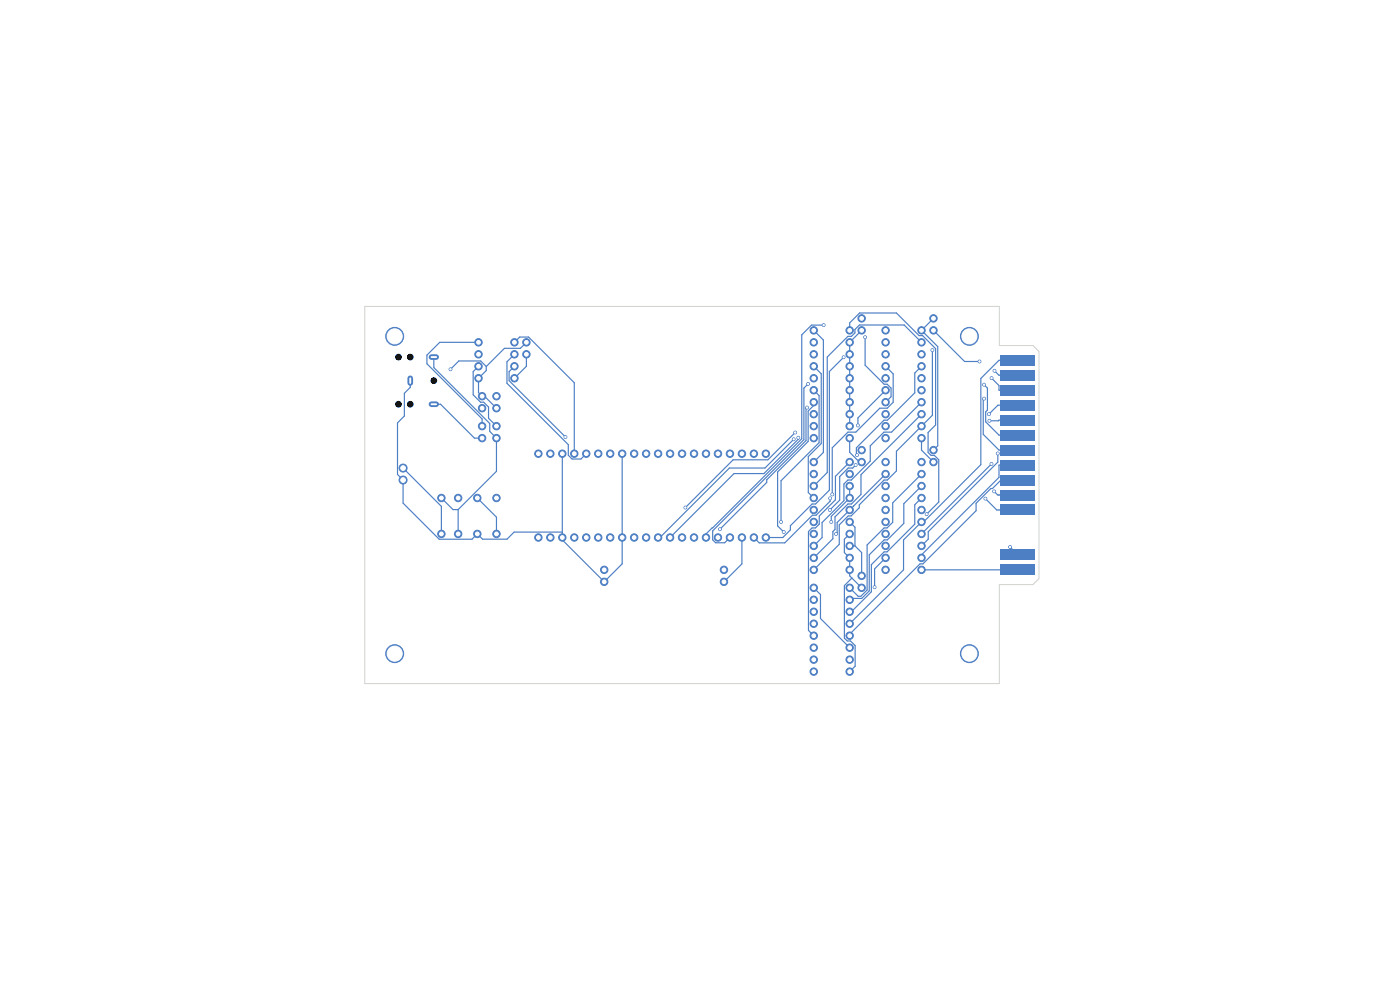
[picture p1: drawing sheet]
<svg xmlns="http://www.w3.org/2000/svg" width="297mm" height="210mm" viewBox="0 0 297 210" stroke-linecap="round" stroke-linejoin="round" font-family="sans-serif">
<g fill="#4d7fc4">
<path d="M212.3 119.8h7.3v2.2h-7.3z"/>
<path d="M212.3 116.6h7.3v2.2h-7.3z"/>
<path d="M212.3 107.1h7.3v2.2h-7.3z"/>
<path d="M212.3 103.9h7.3v2.2h-7.3z"/>
<path d="M212.3 100.7h7.3v2.2h-7.3z"/>
<path d="M212.3 97.6h7.3v2.2h-7.3z"/>
<path d="M212.3 94.4h7.3v2.2h-7.3z"/>
<path d="M212.3 91.2h7.3v2.2h-7.3z"/>
<path d="M212.3 88h7.3v2.2h-7.3z"/>
<path d="M212.3 84.9h7.3v2.2h-7.3z"/>
<path d="M212.3 81.7h7.3v2.2h-7.3z"/>
<path d="M212.3 78.5h7.3v2.2h-7.3z"/>
<path d="M212.3 75.3h7.3v2.2h-7.3z"/>
</g>
<g fill="#4d7fc4" stroke="#4d7fc4" stroke-width=".21">
<circle cx="195.5" cy="70.1" r=".79"/>
<circle cx="187.9" cy="70.1" r=".79"/>
<circle cx="195.5" cy="72.6" r=".79"/>
<circle cx="187.9" cy="72.6" r=".79"/>
<circle cx="195.5" cy="75.2" r=".79"/>
<circle cx="187.9" cy="75.2" r=".79"/>
<circle cx="195.5" cy="77.7" r=".79"/>
<circle cx="187.9" cy="77.7" r=".79"/>
<circle cx="195.5" cy="80.2" r=".79"/>
<circle cx="187.9" cy="80.2" r=".79"/>
<circle cx="195.5" cy="82.8" r=".79"/>
<circle cx="187.9" cy="82.8" r=".79"/>
<circle cx="195.5" cy="85.3" r=".79"/>
<circle cx="187.9" cy="85.3" r=".79"/>
<circle cx="195.5" cy="87.9" r=".79"/>
<circle cx="187.9" cy="87.9" r=".79"/>
<circle cx="195.5" cy="90.4" r=".79"/>
<circle cx="187.9" cy="90.4" r=".79"/>
<circle cx="195.5" cy="92.9" r=".79"/>
<circle cx="187.9" cy="92.9" r=".79"/>
<circle cx="195.5" cy="98" r=".79"/>
<circle cx="187.9" cy="98" r=".79"/>
<circle cx="195.5" cy="100.6" r=".79"/>
<circle cx="187.9" cy="100.6" r=".79"/>
<circle cx="195.5" cy="103.1" r=".79"/>
<circle cx="187.9" cy="103.1" r=".79"/>
<circle cx="195.5" cy="105.6" r=".79"/>
<circle cx="187.9" cy="105.6" r=".79"/>
<circle cx="195.5" cy="108.2" r=".79"/>
<circle cx="187.9" cy="108.2" r=".79"/>
<circle cx="195.5" cy="110.7" r=".79"/>
<circle cx="187.9" cy="110.7" r=".79"/>
<circle cx="195.5" cy="113.3" r=".79"/>
<circle cx="187.9" cy="113.3" r=".79"/>
<circle cx="195.5" cy="115.8" r=".79"/>
<circle cx="187.9" cy="115.8" r=".79"/>
<circle cx="195.5" cy="118.3" r=".79"/>
<circle cx="187.9" cy="118.3" r=".79"/>
<circle cx="195.5" cy="120.9" r=".79"/>
<circle cx="187.9" cy="120.9" r=".79"/>
<circle cx="180.3" cy="70.1" r=".79"/>
<circle cx="172.6" cy="70.1" r=".79"/>
<circle cx="180.3" cy="72.6" r=".79"/>
<circle cx="172.6" cy="72.6" r=".79"/>
<circle cx="180.3" cy="75.2" r=".79"/>
<circle cx="172.6" cy="75.2" r=".79"/>
<circle cx="180.3" cy="77.7" r=".79"/>
<circle cx="172.6" cy="77.7" r=".79"/>
<circle cx="180.3" cy="80.2" r=".79"/>
<circle cx="172.6" cy="80.2" r=".79"/>
<circle cx="180.3" cy="82.8" r=".79"/>
<circle cx="172.6" cy="82.8" r=".79"/>
<circle cx="180.3" cy="85.3" r=".79"/>
<circle cx="172.6" cy="85.3" r=".79"/>
<circle cx="180.3" cy="87.9" r=".79"/>
<circle cx="172.6" cy="87.9" r=".79"/>
<circle cx="180.3" cy="90.4" r=".79"/>
<circle cx="172.6" cy="90.4" r=".79"/>
<circle cx="180.3" cy="92.9" r=".79"/>
<circle cx="172.6" cy="92.9" r=".79"/>
<circle cx="180.3" cy="98" r=".79"/>
<circle cx="172.6" cy="98" r=".79"/>
<circle cx="180.3" cy="100.6" r=".79"/>
<circle cx="172.6" cy="100.6" r=".79"/>
<circle cx="180.3" cy="103.1" r=".79"/>
<circle cx="172.6" cy="103.1" r=".79"/>
<circle cx="180.3" cy="105.6" r=".79"/>
<circle cx="172.6" cy="105.6" r=".79"/>
<circle cx="180.3" cy="108.2" r=".79"/>
<circle cx="172.6" cy="108.2" r=".79"/>
<circle cx="180.3" cy="110.7" r=".79"/>
<circle cx="172.6" cy="110.7" r=".79"/>
<circle cx="180.3" cy="113.3" r=".79"/>
<circle cx="172.6" cy="113.3" r=".79"/>
<circle cx="180.3" cy="115.8" r=".79"/>
<circle cx="172.6" cy="115.8" r=".79"/>
<circle cx="180.3" cy="118.3" r=".79"/>
<circle cx="172.6" cy="118.3" r=".79"/>
<circle cx="180.3" cy="120.9" r=".79"/>
<circle cx="172.6" cy="120.9" r=".79"/>
<circle cx="180.3" cy="124.7" r=".79"/>
<circle cx="172.6" cy="124.7" r=".79"/>
<circle cx="180.3" cy="127.2" r=".79"/>
<circle cx="172.6" cy="127.2" r=".79"/>
<circle cx="180.3" cy="129.8" r=".79"/>
<circle cx="172.6" cy="129.8" r=".79"/>
<circle cx="180.3" cy="132.3" r=".79"/>
<circle cx="172.6" cy="132.3" r=".79"/>
<circle cx="180.3" cy="134.8" r=".79"/>
<circle cx="172.6" cy="134.8" r=".79"/>
<circle cx="180.3" cy="137.4" r=".79"/>
<circle cx="172.6" cy="137.4" r=".79"/>
<circle cx="180.3" cy="139.9" r=".79"/>
<circle cx="172.6" cy="139.9" r=".79"/>
<circle cx="180.3" cy="142.5" r=".79"/>
<circle cx="172.6" cy="142.5" r=".79"/>
<circle cx="109.1" cy="72.6" r=".79"/>
<circle cx="101.5" cy="72.6" r=".79"/>
<circle cx="109.1" cy="75.2" r=".79"/>
<circle cx="101.5" cy="75.2" r=".79"/>
<circle cx="109.1" cy="77.7" r=".79"/>
<circle cx="101.5" cy="77.7" r=".79"/>
<circle cx="109.1" cy="80.2" r=".79"/>
<circle cx="101.5" cy="80.2" r=".79"/>
<circle cx="162.5" cy="114" r=".79"/>
<circle cx="162.5" cy="96.2" r=".79"/>
<circle cx="159.9" cy="114" r=".79"/>
<circle cx="159.9" cy="96.2" r=".79"/>
<circle cx="157.4" cy="114" r=".79"/>
<circle cx="157.4" cy="96.2" r=".79"/>
<circle cx="154.9" cy="114" r=".79"/>
<circle cx="154.9" cy="96.2" r=".79"/>
<circle cx="152.3" cy="114" r=".79"/>
<circle cx="152.3" cy="96.2" r=".79"/>
<circle cx="149.8" cy="114" r=".79"/>
<circle cx="149.8" cy="96.2" r=".79"/>
<circle cx="147.2" cy="114" r=".79"/>
<circle cx="147.2" cy="96.2" r=".79"/>
<circle cx="144.7" cy="114" r=".79"/>
<circle cx="144.7" cy="96.2" r=".79"/>
<circle cx="142.2" cy="114" r=".79"/>
<circle cx="142.2" cy="96.2" r=".79"/>
<circle cx="139.6" cy="114" r=".79"/>
<circle cx="139.6" cy="96.2" r=".79"/>
<circle cx="137.1" cy="114" r=".79"/>
<circle cx="137.1" cy="96.2" r=".79"/>
<circle cx="134.5" cy="114" r=".79"/>
<circle cx="134.5" cy="96.2" r=".79"/>
<circle cx="132" cy="114" r=".79"/>
<circle cx="132" cy="96.2" r=".79"/>
<circle cx="129.5" cy="114" r=".79"/>
<circle cx="129.5" cy="96.2" r=".79"/>
<circle cx="126.9" cy="114" r=".79"/>
<circle cx="126.9" cy="96.2" r=".79"/>
<circle cx="124.4" cy="114" r=".79"/>
<circle cx="124.4" cy="96.2" r=".79"/>
<circle cx="121.8" cy="114" r=".79"/>
<circle cx="121.8" cy="96.2" r=".79"/>
<circle cx="119.3" cy="114" r=".79"/>
<circle cx="119.3" cy="96.2" r=".79"/>
<circle cx="116.8" cy="114" r=".79"/>
<circle cx="116.8" cy="96.2" r=".79"/>
<circle cx="114.2" cy="114" r=".79"/>
<circle cx="114.2" cy="96.2" r=".79"/>
<circle cx="105.3" cy="84" r=".79"/>
<circle cx="105.3" cy="86.6" r=".79"/>
<circle cx="102.3" cy="84" r=".79"/>
<circle cx="102.3" cy="86.6" r=".79"/>
<circle cx="105.3" cy="90.4" r=".79"/>
<circle cx="105.3" cy="92.9" r=".79"/>
<circle cx="102.3" cy="90.4" r=".79"/>
<circle cx="102.3" cy="92.9" r=".79"/>
<circle cx="105.3" cy="105.6" r=".79"/>
<circle cx="105.3" cy="113.3" r=".79"/>
<circle cx="101.3" cy="105.6" r=".79"/>
<circle cx="101.3" cy="113.3" r=".79"/>
<circle cx="97.2" cy="105.6" r=".79"/>
<circle cx="97.2" cy="113.3" r=".79"/>
<circle cx="93.6" cy="105.6" r=".79"/>
<circle cx="93.6" cy="113.3" r=".79"/>
<circle cx="85.5" cy="99.3" r=".85"/>
<circle cx="85.5" cy="101.8" r=".85"/>
<circle cx="198" cy="67.5" r=".79"/>
<circle cx="198" cy="70.1" r=".79"/>
<circle cx="198" cy="95.5" r=".79"/>
<circle cx="198" cy="98" r=".79"/>
<circle cx="182.8" cy="67.5" r=".79"/>
<circle cx="182.8" cy="70.1" r=".79"/>
<circle cx="182.8" cy="95.5" r=".79"/>
<circle cx="182.8" cy="98" r=".79"/>
<circle cx="182.8" cy="122.1" r=".79"/>
<circle cx="182.8" cy="124.7" r=".79"/>
<circle cx="111.7" cy="72.6" r=".79"/>
<circle cx="111.7" cy="75.2" r=".79"/>
<circle cx="153.6" cy="120.9" r=".79"/>
<circle cx="153.6" cy="123.4" r=".79"/>
<circle cx="128.2" cy="120.9" r=".79"/>
<circle cx="128.2" cy="123.4" r=".79"/>
<circle cx="205.7" cy="71.4" r="1.9"/>
<circle cx="205.7" cy="138.7" r="1.9"/>
<circle cx="83.7" cy="71.4" r="1.9"/>
<circle cx="83.7" cy="138.7" r="1.9"/>
<circle cx="209.9" cy="89.3" r=".3"/>
<circle cx="177.4" cy="113.3" r=".3"/>
<circle cx="207.8" cy="76.7" r=".3"/>
<circle cx="176.4" cy="110.7" r=".3"/>
<circle cx="211" cy="78.7" r=".3"/>
<circle cx="210.4" cy="80.2" r=".3"/>
<circle cx="181.8" cy="96.6" r=".3"/>
<circle cx="181.5" cy="98.7" r=".3"/>
<circle cx="176" cy="108.2" r=".3"/>
<circle cx="208.8" cy="81.6" r=".3"/>
<circle cx="208.8" cy="84.6" r=".3"/>
<circle cx="165.7" cy="110.7" r=".3"/>
<circle cx="166.3" cy="112.9" r=".3"/>
<circle cx="209.8" cy="87.9" r=".3"/>
<circle cx="197.8" cy="74.3" r=".3"/>
<circle cx="210.9" cy="104.2" r=".3"/>
<circle cx="209" cy="105.8" r=".3"/>
<circle cx="210.3" cy="98.4" r=".3"/>
<circle cx="196.6" cy="109.1" r=".3"/>
<circle cx="214.3" cy="116" r=".3"/>
<circle cx="211.7" cy="96.2" r=".3"/>
<circle cx="179" cy="75.8" r=".3"/>
<circle cx="176.6" cy="104.9" r=".3"/>
<circle cx="176.1" cy="105.7" r=".3"/>
<circle cx="171.4" cy="81.4" r=".3"/>
<circle cx="182" cy="90.2" r=".3"/>
<circle cx="168.7" cy="91.8" r=".3"/>
<circle cx="145.4" cy="107.7" r=".3"/>
<circle cx="183.5" cy="71.5" r=".3"/>
<circle cx="174.7" cy="69" r=".3"/>
<circle cx="171.2" cy="86.5" r=".3"/>
<circle cx="152.7" cy="112.3" r=".3"/>
<circle cx="169.4" cy="92.9" r=".3"/>
<circle cx="168.4" cy="93.2" r=".3"/>
<circle cx="185.5" cy="124.6" r=".3"/>
<circle cx="120" cy="92.7" r=".3"/>
<circle cx="95.6" cy="78.3" r=".3"/>
</g>
<path d="M91.5 75.7h1M87 80.2v1M91.5 85.7h1" fill="none" stroke="#4d7fc4" stroke-width="1.2"/>
<g fill="none" stroke="#4d7fc4" stroke-width=".25">
<path d="M92 75.7v2.3l11.9 11.8v1.7l1.4 1.4v7.1l-8.1 8.1M101.5 77.7l-1.1 1.1v5l1.5 1.5h.7l1 1v2.4l1.7 1.7M101.5 72.6h-8.2l-2.7 2.7v1.9l11.7 11.7v1.5M103.2 77.7v.9l-1.7 1.6v3.1l.8 .8h.5l2.5 2.5M103.2 77.7l-1.2-1.1h-4.7l-1.7 1.7M109.1 72.6l1.2-1.1h1.8l9.7 9.7v15M109.1 75.2l-1.6 1.5v4.6l13.1 13v2.3l.8 .8h1.8l1.2-1.2M109.1 77.7l-1.1 1.1v2l12 11.9M111.7 75.2v2.5l-2.6 2.5M111.7 72.6l-1.3 1.3h-3.4l-3.8 3.8M172.6 70.1l2.1 2v23.9l-2.1 2M172.6 77.7l1.6 1.6v14.8l-2.7 2.7v7.7l1.1 1.1"/>
<path d="M174.7 69h-2.5l-2.1 2v22.1l-20.3 20.2v.7M179 75.8l-3.1 3v25.2l-2.9 2.9h-.7l-4.6 4.6v.9l-1.6 1.6h-3.6M180.3 70.1v-1.6l2.1-2.1h7.8l4.8 4.8h.7l2.8 2.8v16.1l-1.6 1.6v4.3l.6 .6h.7l1 .9v9l-2.6 2.6M182.8 70.1l-2.5 2.5v17.8M183.5 71.5v6l4.1 4h.6l.8 .8v1.9l-1.1 1.1M187.9 77.7l1.6 1.6v6l-1.3 1.3h-1.6l-5 5.1h-1.7l-3.3 3.3v9.9M195.5 77.7l-1.4 1.4v4.2l-5.8 5.8h-.8l-5.8 5.9v1.4l.1 .2M195.5 72.6l-3.7-3.7h-9.5l-.9 1v.7l-.8 .8h-.7l-4.4 4.3v24.5l-2.9 2.9M197.8 74.3v13.8l-7.6 7.6v4.2l-2 1.9h-.6l-5.3 5.3v.6l-1.7 1.8h-.7l-1.9 1.8v4.2l-5.4 5.4M198 70.1l6.6 6.6h3.2M198 67.5l-2.5 2.6 3.4 3.4v21.1l-.9 .9M211 78.7l.9 .9h4.1"/>
<path d="M216 76.4h-4.1l-3.8 3.9v18.3l-12.2 12.1h-.4l-3.8 3.8v6.4l-11.4 11.4M85.5 99.3l8.1 8.1v5.9M87 80.7v1.5l-1.2 1.2v4.8l-1.5 1.5v10.9l1.2 1.2v4.9l7.7 7.7h6.9l1.2-1.1 1.1 1.1h5.2l1.5-1.5h10.2M92 85.7h1.5l7.2 7.2h1.6M119.3 96.2v18.3l8.9 8.9 3.8-3.8v-23.4M168.4 93.2l-6.1 6.1h-7.6l-14.7 14.7h-.4M168.7 91.8l-5.8 5.7h-7.4l-10.1 10.2M169.4 92.9v.3l-7.3 7.3h-6.4l-13.5 13.5M171.2 86.5l-.2 .2v6.8l-8.3 8.3v.5l-10 10M171.4 81.4l-.9 .9v11l-19.3 19.3v1.9l.6 .6h1.9l1.2-1.1M172.6 85.3v.7l-1.2 1.2v6.4l-6.4 6.5v11.5l1.3 1.3M172.6 82.8l1.2 1.1v10l-8.1 8.1v8.7"/>
<path d="M180.3 92.9v3l2 2.1h.5M180.3 98l-3.1 3v5l-3.4 3.5v1.7l-.8 .8h-.7l-.8 .8v20.9l1.1 1.2M181.5 98.7l-.6 .6h-1l-1.8 1.8v5l-2.1 2.1M187.9 82.8l-5.9 5.8v1.6M195.5 85.3l-6.4 6.4h-1.6l-2.9 2.9v3.2l-4 4h-.7l-.9 .9v3.5l-4.6 4.6v3.2l-1.8 1.8M195.5 92.9v2.6l2.5 2.5M195.5 87.9l-12.8 12.8v4.2l-2.1 2h-.7l-2.8 2.8v2.6l-.4 .5v1.5l-4.1 4M208.8 84.6l-.2 .1v7.4l3.3 3.4h4.1M208.8 81.6l.7 .7v4.7l-.4 .4v2.1l2.8 2.8h4.1M210.3 98.4l-14.8 14.9M210.3 98.4h.1M210.4 80.2l1.5 1.6v1h4.1"/>
<path d="M211.7 96.2v1.8l-14.8 14.8v1.6l-1.4 1.4M216 89.1l-6.1 .2M216 98.7h-4.1v2.6l-16.4 16.4v.6M216 86h-4.3l-1.9 1.9M93.6 105.6l2.5 2.5h1.1M97.2 108.1v5.2M101.3 105.6l4 4.1v3.6M157.4 114v5.6l-3.8 3.8M176.1 105.7v.6l-3 3h-.8l-5.8 5.9h-5.4l-1.2-1.2M180.3 103.1v2.5l-3.9 3.9v1.2M180.3 113.3l-1.2 1.1v2.8l1.2 1.1v3.9l2.5 2.5M180.3 110.7l1.1 1.1v4"/>
<path d="M180.3 115.8h1.1M181.1 107.4h.1M181.4 115.8l1.4 1.4v5M187.9 100.6l-10.3 10.2v2.2l-.2 .3M187.9 118.3l-2.4 2.4v3.9M195.5 105.6l-1.4 1.5v4.1l-5.9 5.9h-.6l-2.7 2.7v5.7l-4.3 4.3h-.3M195.5 100.6l-6.1 6.1v4.1l-1.2 1.2h-.6l-3.6 3.6v9.6l-1.4 1.3h-.5l-1.8-1.8M195.5 103.1l-3.8 3.8v4.1l-3.5 3.5h-.6l-3.2 3.2v7.6l-1.6 1.6h-2.3l-.2 .3M209 105.8l2.5 2.4h4.5M210.9 104.2l.8 .8h4.3M211.9 105h.1M214.3 116l1.7 1.7"/>
<path d="M216 101.8h-3.7l-1.7 1.8h-.4l-3.1 3.2v1.5l-11.3 11.3h-.6l-14.9 14.9v.4M172.6 124.7l1.5 1.4v5.1l6.2 6.2M180.7 122.6l-1.6 1.6v11.2l.6 .6h.7l1 1v4.3l-1.1 1.2M195.5 120.9h20.5"/>
</g>
<path d="M77.4 65h134.6v8.3h7.1l1.3 1.3v48.1l-1.3 1.3h-7.1v21h-134.6z" fill="none" stroke="#d0d2cd" stroke-width=".21"/>
<g fill="#fff" stroke="#fff" stroke-width=".21">
<circle cx="209.9" cy="89.3" r=".15"/>
<circle cx="177.4" cy="113.3" r=".15"/>
<circle cx="207.8" cy="76.7" r=".15"/>
<circle cx="176.4" cy="110.7" r=".15"/>
<circle cx="211" cy="78.7" r=".15"/>
<circle cx="210.4" cy="80.2" r=".15"/>
<circle cx="181.8" cy="96.6" r=".15"/>
<circle cx="181.5" cy="98.7" r=".15"/>
<circle cx="176" cy="108.2" r=".15"/>
<circle cx="208.8" cy="81.6" r=".15"/>
<circle cx="208.8" cy="84.6" r=".15"/>
<circle cx="165.7" cy="110.7" r=".15"/>
<circle cx="166.3" cy="112.9" r=".15"/>
<circle cx="209.8" cy="87.9" r=".15"/>
<circle cx="197.8" cy="74.3" r=".15"/>
<circle cx="210.9" cy="104.2" r=".15"/>
<circle cx="209" cy="105.8" r=".15"/>
<circle cx="210.3" cy="98.4" r=".15"/>
<circle cx="196.6" cy="109.1" r=".15"/>
<circle cx="214.3" cy="116" r=".15"/>
<circle cx="211.7" cy="96.2" r=".15"/>
<circle cx="179" cy="75.8" r=".15"/>
<circle cx="176.6" cy="104.9" r=".15"/>
<circle cx="176.1" cy="105.7" r=".15"/>
<circle cx="171.4" cy="81.4" r=".15"/>
<circle cx="182" cy="90.2" r=".15"/>
<circle cx="168.7" cy="91.8" r=".15"/>
<circle cx="145.4" cy="107.7" r=".15"/>
<circle cx="183.5" cy="71.5" r=".15"/>
<circle cx="174.7" cy="69" r=".15"/>
<circle cx="171.2" cy="86.5" r=".15"/>
<circle cx="152.7" cy="112.3" r=".15"/>
<circle cx="169.4" cy="92.9" r=".15"/>
<circle cx="168.4" cy="93.2" r=".15"/>
<circle cx="185.5" cy="124.6" r=".15"/>
<circle cx="120" cy="92.7" r=".15"/>
<circle cx="95.6" cy="78.3" r=".15"/>
<circle cx="195.5" cy="70.1" r=".4"/>
<circle cx="187.9" cy="70.1" r=".4"/>
<circle cx="195.5" cy="72.6" r=".4"/>
<circle cx="187.9" cy="72.6" r=".4"/>
<circle cx="195.5" cy="75.2" r=".4"/>
<circle cx="187.9" cy="75.2" r=".4"/>
<circle cx="195.5" cy="77.7" r=".4"/>
<circle cx="187.9" cy="77.7" r=".4"/>
<circle cx="195.5" cy="80.2" r=".4"/>
<circle cx="187.9" cy="80.2" r=".4"/>
<circle cx="195.5" cy="82.8" r=".4"/>
<circle cx="187.9" cy="82.8" r=".4"/>
<circle cx="195.5" cy="85.3" r=".4"/>
<circle cx="187.9" cy="85.3" r=".4"/>
<circle cx="195.5" cy="87.9" r=".4"/>
<circle cx="187.9" cy="87.9" r=".4"/>
<circle cx="195.5" cy="90.4" r=".4"/>
<circle cx="187.9" cy="90.4" r=".4"/>
<circle cx="195.5" cy="92.9" r=".4"/>
<circle cx="187.9" cy="92.9" r=".4"/>
<circle cx="195.5" cy="98" r=".4"/>
<circle cx="187.9" cy="98" r=".4"/>
<circle cx="195.5" cy="100.6" r=".4"/>
<circle cx="187.9" cy="100.6" r=".4"/>
<circle cx="195.5" cy="103.1" r=".4"/>
<circle cx="187.9" cy="103.1" r=".4"/>
<circle cx="195.5" cy="105.6" r=".4"/>
<circle cx="187.9" cy="105.6" r=".4"/>
<circle cx="195.5" cy="108.2" r=".4"/>
<circle cx="187.9" cy="108.2" r=".4"/>
<circle cx="195.5" cy="110.7" r=".4"/>
<circle cx="187.9" cy="110.7" r=".4"/>
<circle cx="195.5" cy="113.3" r=".4"/>
<circle cx="187.9" cy="113.3" r=".4"/>
<circle cx="195.5" cy="115.8" r=".4"/>
<circle cx="187.9" cy="115.8" r=".4"/>
<circle cx="195.5" cy="118.3" r=".4"/>
<circle cx="187.9" cy="118.3" r=".4"/>
<circle cx="195.5" cy="120.9" r=".4"/>
<circle cx="187.9" cy="120.9" r=".4"/>
<circle cx="180.3" cy="70.1" r=".4"/>
<circle cx="172.6" cy="70.1" r=".4"/>
<circle cx="180.3" cy="72.6" r=".4"/>
<circle cx="172.6" cy="72.6" r=".4"/>
<circle cx="180.3" cy="75.2" r=".4"/>
<circle cx="172.6" cy="75.2" r=".4"/>
<circle cx="180.3" cy="77.7" r=".4"/>
<circle cx="172.6" cy="77.7" r=".4"/>
<circle cx="180.3" cy="80.2" r=".4"/>
<circle cx="172.6" cy="80.2" r=".4"/>
<circle cx="180.3" cy="82.8" r=".4"/>
<circle cx="172.6" cy="82.8" r=".4"/>
<circle cx="180.3" cy="85.3" r=".4"/>
<circle cx="172.6" cy="85.3" r=".4"/>
<circle cx="180.3" cy="87.9" r=".4"/>
<circle cx="172.6" cy="87.9" r=".4"/>
<circle cx="180.3" cy="90.4" r=".4"/>
<circle cx="172.6" cy="90.4" r=".4"/>
<circle cx="180.3" cy="92.9" r=".4"/>
<circle cx="172.6" cy="92.9" r=".4"/>
<circle cx="180.3" cy="98" r=".4"/>
<circle cx="172.6" cy="98" r=".4"/>
<circle cx="180.3" cy="100.6" r=".4"/>
<circle cx="172.6" cy="100.6" r=".4"/>
<circle cx="180.3" cy="103.1" r=".4"/>
<circle cx="172.6" cy="103.1" r=".4"/>
<circle cx="180.3" cy="105.6" r=".4"/>
<circle cx="172.6" cy="105.6" r=".4"/>
<circle cx="180.3" cy="108.2" r=".4"/>
<circle cx="172.6" cy="108.2" r=".4"/>
<circle cx="180.3" cy="110.7" r=".4"/>
<circle cx="172.6" cy="110.7" r=".4"/>
<circle cx="180.3" cy="113.3" r=".4"/>
<circle cx="172.6" cy="113.3" r=".4"/>
<circle cx="180.3" cy="115.8" r=".4"/>
<circle cx="172.6" cy="115.8" r=".4"/>
<circle cx="180.3" cy="118.3" r=".4"/>
<circle cx="172.6" cy="118.3" r=".4"/>
<circle cx="180.3" cy="120.9" r=".4"/>
<circle cx="172.6" cy="120.9" r=".4"/>
<circle cx="180.3" cy="124.7" r=".4"/>
<circle cx="172.6" cy="124.7" r=".4"/>
<circle cx="180.3" cy="127.2" r=".4"/>
<circle cx="172.6" cy="127.2" r=".4"/>
<circle cx="180.3" cy="129.8" r=".4"/>
<circle cx="172.6" cy="129.8" r=".4"/>
<circle cx="180.3" cy="132.3" r=".4"/>
<circle cx="172.6" cy="132.3" r=".4"/>
<circle cx="180.3" cy="134.9" r=".4"/>
<circle cx="172.6" cy="134.9" r=".4"/>
<circle cx="180.3" cy="137.4" r=".4"/>
<circle cx="172.6" cy="137.4" r=".4"/>
<circle cx="180.3" cy="139.9" r=".4"/>
<circle cx="172.6" cy="139.9" r=".4"/>
<circle cx="180.3" cy="142.5" r=".4"/>
<circle cx="172.6" cy="142.5" r=".4"/>
<circle cx="109.1" cy="72.6" r=".4"/>
<circle cx="101.5" cy="72.6" r=".4"/>
<circle cx="109.1" cy="75.2" r=".4"/>
<circle cx="101.5" cy="75.2" r=".4"/>
<circle cx="109.1" cy="77.7" r=".4"/>
<circle cx="101.5" cy="77.7" r=".4"/>
<circle cx="109.1" cy="80.2" r=".4"/>
<circle cx="101.5" cy="80.2" r=".4"/>
<circle cx="162.5" cy="114" r=".4"/>
<circle cx="162.5" cy="96.2" r=".4"/>
<circle cx="159.9" cy="114" r=".4"/>
<circle cx="159.9" cy="96.2" r=".4"/>
<circle cx="157.4" cy="114" r=".4"/>
<circle cx="157.4" cy="96.2" r=".4"/>
<circle cx="154.9" cy="114" r=".4"/>
<circle cx="154.9" cy="96.2" r=".4"/>
<circle cx="152.3" cy="114" r=".4"/>
<circle cx="152.3" cy="96.2" r=".4"/>
<circle cx="149.8" cy="114" r=".4"/>
<circle cx="149.8" cy="96.2" r=".4"/>
<circle cx="147.2" cy="114" r=".4"/>
<circle cx="147.2" cy="96.2" r=".4"/>
<circle cx="144.7" cy="114" r=".4"/>
<circle cx="144.7" cy="96.2" r=".4"/>
<circle cx="142.2" cy="114" r=".4"/>
<circle cx="142.2" cy="96.2" r=".4"/>
<circle cx="139.6" cy="114" r=".4"/>
<circle cx="139.6" cy="96.2" r=".4"/>
<circle cx="137.1" cy="114" r=".4"/>
<circle cx="137.1" cy="96.2" r=".4"/>
<circle cx="134.5" cy="114" r=".4"/>
<circle cx="134.5" cy="96.2" r=".4"/>
<circle cx="132" cy="114" r=".4"/>
<circle cx="132" cy="96.2" r=".4"/>
<circle cx="129.5" cy="114" r=".4"/>
<circle cx="129.5" cy="96.2" r=".4"/>
<circle cx="126.9" cy="114" r=".4"/>
<circle cx="126.9" cy="96.2" r=".4"/>
<circle cx="124.4" cy="114" r=".4"/>
<circle cx="124.4" cy="96.2" r=".4"/>
<circle cx="121.8" cy="114" r=".4"/>
<circle cx="121.8" cy="96.2" r=".4"/>
<circle cx="119.3" cy="114" r=".4"/>
<circle cx="119.3" cy="96.2" r=".4"/>
<circle cx="116.8" cy="114" r=".4"/>
<circle cx="116.8" cy="96.2" r=".4"/>
<circle cx="114.2" cy="114" r=".4"/>
<circle cx="114.2" cy="96.2" r=".4"/>
<circle cx="105.3" cy="84.1" r=".4"/>
<circle cx="105.3" cy="86.6" r=".4"/>
<circle cx="102.3" cy="84.1" r=".4"/>
<circle cx="102.3" cy="86.6" r=".4"/>
<circle cx="105.3" cy="90.4" r=".4"/>
<circle cx="105.3" cy="92.9" r=".4"/>
<circle cx="102.3" cy="90.4" r=".4"/>
<circle cx="102.3" cy="92.9" r=".4"/>
<circle cx="105.3" cy="105.6" r=".4"/>
<circle cx="105.3" cy="113.3" r=".4"/>
<circle cx="101.3" cy="105.6" r=".4"/>
<circle cx="101.3" cy="113.3" r=".4"/>
<circle cx="97.2" cy="105.6" r=".4"/>
<circle cx="97.2" cy="113.3" r=".4"/>
<circle cx="93.6" cy="105.6" r=".4"/>
<circle cx="93.6" cy="113.3" r=".4"/>
<circle cx="85.5" cy="99.3" r=".5"/>
<circle cx="85.5" cy="101.8" r=".5"/>
<circle cx="198" cy="67.5" r=".4"/>
<circle cx="198" cy="70.1" r=".4"/>
<circle cx="198" cy="95.5" r=".4"/>
<circle cx="198" cy="98" r=".4"/>
<circle cx="182.8" cy="67.5" r=".4"/>
<circle cx="182.8" cy="70.1" r=".4"/>
<circle cx="182.8" cy="95.5" r=".4"/>
<circle cx="182.8" cy="98" r=".4"/>
<circle cx="182.8" cy="122.2" r=".4"/>
<circle cx="182.8" cy="124.7" r=".4"/>
<circle cx="111.7" cy="72.6" r=".4"/>
<circle cx="111.7" cy="75.2" r=".4"/>
<circle cx="153.6" cy="120.9" r=".4"/>
<circle cx="153.6" cy="123.4" r=".4"/>
<circle cx="128.2" cy="120.9" r=".4"/>
<circle cx="128.2" cy="123.4" r=".4"/>
<circle cx="205.7" cy="71.4" r="1.6"/>
<circle cx="205.7" cy="138.7" r="1.6"/>
<circle cx="83.7" cy="71.4" r="1.6"/>
<circle cx="83.7" cy="138.7" r="1.6"/>
</g>
<path d="M91.5 75.7h1M87 80.2v1M91.5 85.7h1" fill="none" stroke="#fff" stroke-width=".4"/>
<g fill="#000" stroke="#000" stroke-width=".21">
<circle cx="84.5" cy="75.7" r=".6"/>
<circle cx="87" cy="75.7" r=".6"/>
<circle cx="84.5" cy="85.7" r=".6"/>
<circle cx="87" cy="85.7" r=".6"/>
<circle cx="92" cy="80.7" r=".6"/>
</g>
</svg>
